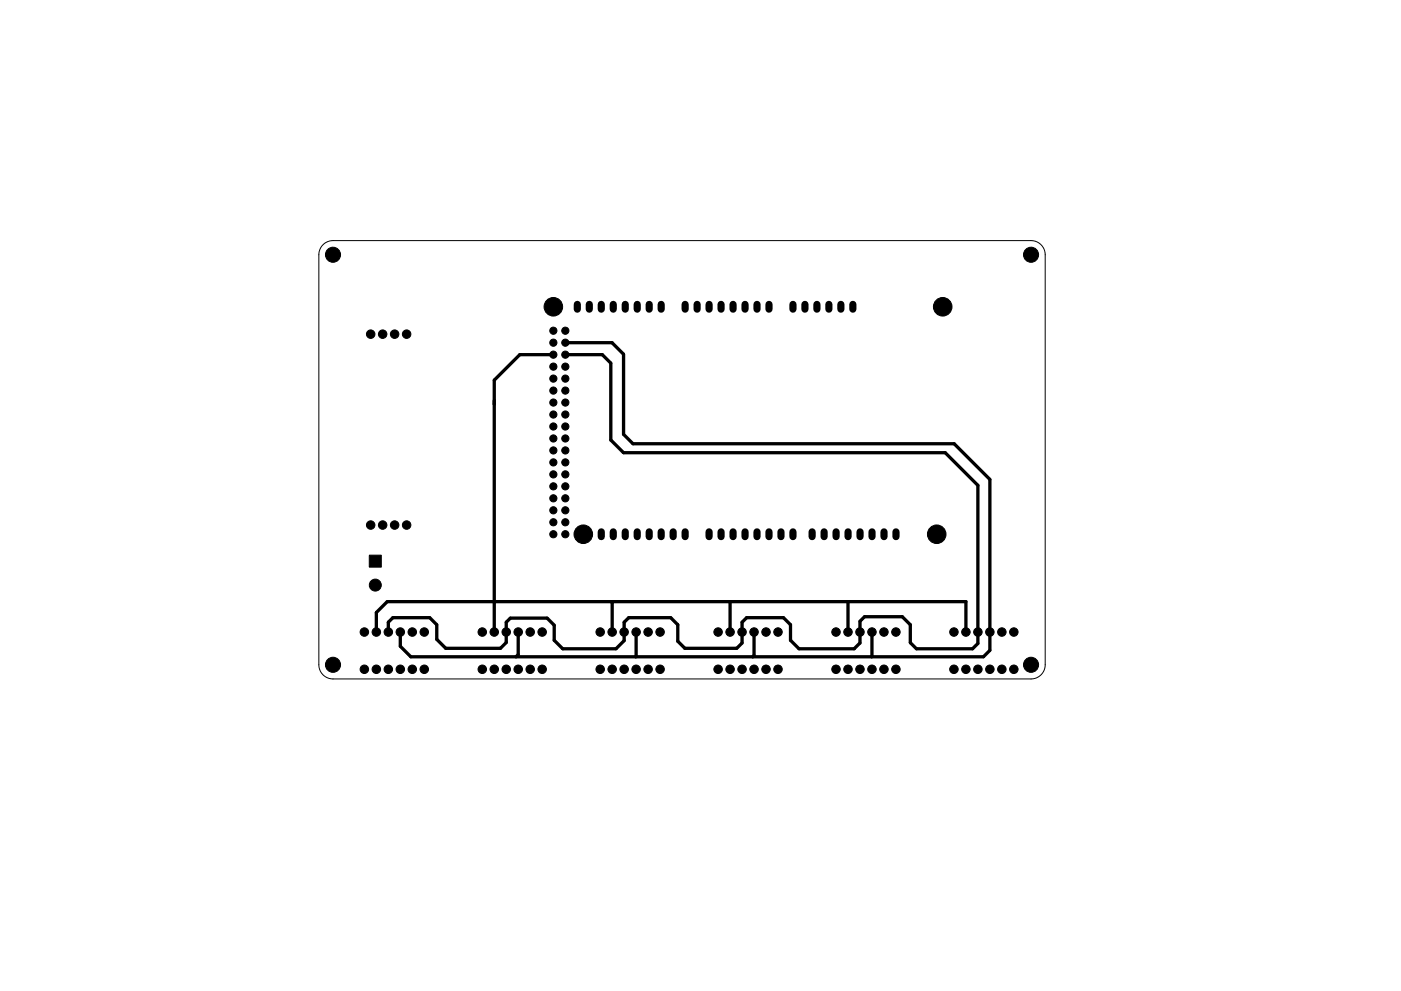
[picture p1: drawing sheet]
<svg xmlns="http://www.w3.org/2000/svg" width="297mm" height="210mm" viewBox="0 0 297 210" stroke-linecap="round" stroke-linejoin="round" font-family="sans-serif">
<path d="M68.5 51.9a3 3 0 0 1 2.1-.9h148a3 3 0 0 1 3 3v87a3 3 0 0 1-3 3h-148a3 3 0 0 1-3-3v-87a3 3 0 0 1 .9-2.1z" fill="none" stroke="#000" stroke-width=".21"/>
<g fill="#000" stroke="#000" stroke-width=".21">
<path d="M78.3 117.8h2.5v2.5h-2.5z"/>
<circle cx="70.6" cy="54" r="1.6"/>
<circle cx="218.6" cy="54" r="1.6"/>
<circle cx="78.6" cy="70.9" r=".9"/>
<circle cx="81.1" cy="70.9" r=".9"/>
<circle cx="83.7" cy="70.9" r=".9"/>
<circle cx="86.2" cy="70.9" r=".9"/>
<circle cx="117.3" cy="65.1" r="1.97"/>
<circle cx="117.3" cy="75.2" r=".76"/>
<circle cx="117.3" cy="77.8" r=".76"/>
<circle cx="117.3" cy="72.7" r=".76"/>
<circle cx="117.3" cy="70.2" r=".76"/>
<circle cx="119.9" cy="70.2" r=".76"/>
<circle cx="119.9" cy="75.2" r=".76"/>
<circle cx="119.9" cy="77.8" r=".76"/>
<circle cx="119.9" cy="72.7" r=".76"/>
<circle cx="199.9" cy="65.1" r="1.97"/>
<circle cx="117.3" cy="95.6" r=".76"/>
<circle cx="117.3" cy="82.9" r=".76"/>
<circle cx="117.3" cy="93" r=".76"/>
<circle cx="117.3" cy="80.3" r=".76"/>
<circle cx="117.3" cy="90.5" r=".76"/>
<circle cx="117.3" cy="98.1" r=".76"/>
<circle cx="117.3" cy="85.4" r=".76"/>
<circle cx="117.3" cy="87.9" r=".76"/>
<circle cx="119.9" cy="90.5" r=".76"/>
<circle cx="119.9" cy="95.6" r=".76"/>
<circle cx="119.9" cy="93" r=".76"/>
<circle cx="119.9" cy="85.4" r=".76"/>
<circle cx="119.9" cy="82.9" r=".76"/>
<circle cx="119.9" cy="98.1" r=".76"/>
<circle cx="119.9" cy="87.9" r=".76"/>
<circle cx="119.9" cy="80.3" r=".76"/>
<circle cx="78.6" cy="111.4" r=".9"/>
<circle cx="81.1" cy="111.4" r=".9"/>
<circle cx="83.7" cy="111.4" r=".9"/>
<circle cx="86.2" cy="111.4" r=".9"/>
<circle cx="117.3" cy="105.7" r=".76"/>
<circle cx="117.3" cy="103.2" r=".76"/>
<circle cx="117.3" cy="100.6" r=".76"/>
<circle cx="117.3" cy="113.3" r=".76"/>
<circle cx="117.3" cy="110.8" r=".76"/>
<circle cx="117.3" cy="108.3" r=".76"/>
<circle cx="119.9" cy="113.3" r=".76"/>
<circle cx="119.9" cy="105.7" r=".76"/>
<circle cx="119.9" cy="100.6" r=".76"/>
<circle cx="119.9" cy="108.3" r=".76"/>
<circle cx="119.9" cy="103.2" r=".76"/>
<circle cx="119.9" cy="110.8" r=".76"/>
<circle cx="123.7" cy="113.3" r="1.97"/>
<circle cx="198.6" cy="113.3" r="1.97"/>
<circle cx="77.3" cy="134.1" r=".9"/>
<circle cx="79.6" cy="124.1" r="1.27"/>
<circle cx="79.8" cy="134.1" r=".9"/>
<circle cx="82.3" cy="134.1" r=".9"/>
<circle cx="84.9" cy="134.1" r=".9"/>
<circle cx="87.4" cy="134.1" r=".9"/>
<circle cx="90" cy="134.1" r=".9"/>
<circle cx="102.3" cy="134.1" r=".9"/>
<circle cx="104.8" cy="134.1" r=".9"/>
<circle cx="107.3" cy="134.1" r=".9"/>
<circle cx="109.9" cy="134.1" r=".9"/>
<circle cx="112.4" cy="134.1" r=".9"/>
<circle cx="115" cy="134.1" r=".9"/>
<circle cx="127.3" cy="134.1" r=".9"/>
<circle cx="129.8" cy="134.1" r=".9"/>
<circle cx="132.3" cy="134.1" r=".9"/>
<circle cx="134.9" cy="134.1" r=".9"/>
<circle cx="137.4" cy="134.1" r=".9"/>
<circle cx="140" cy="134.1" r=".9"/>
<circle cx="152.3" cy="134.1" r=".9"/>
<circle cx="154.8" cy="134.1" r=".9"/>
<circle cx="157.3" cy="134.1" r=".9"/>
<circle cx="159.9" cy="134.1" r=".9"/>
<circle cx="162.4" cy="134.1" r=".9"/>
<circle cx="165" cy="134.1" r=".9"/>
<circle cx="177.3" cy="134.1" r=".9"/>
<circle cx="179.8" cy="134.1" r=".9"/>
<circle cx="182.3" cy="134.1" r=".9"/>
<circle cx="184.9" cy="134.1" r=".9"/>
<circle cx="187.4" cy="134.1" r=".9"/>
<circle cx="190" cy="134.1" r=".9"/>
<circle cx="202.3" cy="134.1" r=".9"/>
<circle cx="204.8" cy="134.1" r=".9"/>
<circle cx="207.3" cy="134.1" r=".9"/>
<circle cx="209.9" cy="134.1" r=".9"/>
<circle cx="212.4" cy="134.1" r=".9"/>
<circle cx="215" cy="134.1" r=".9"/>
<circle cx="70.6" cy="141" r="1.6"/>
<circle cx="77.3" cy="142" r=".9"/>
<circle cx="79.8" cy="142" r=".9"/>
<circle cx="82.3" cy="142" r=".9"/>
<circle cx="84.9" cy="142" r=".9"/>
<circle cx="87.4" cy="142" r=".9"/>
<circle cx="90" cy="142" r=".9"/>
<circle cx="102.3" cy="142" r=".9"/>
<circle cx="104.8" cy="142" r=".9"/>
<circle cx="107.3" cy="142" r=".9"/>
<circle cx="109.9" cy="142" r=".9"/>
<circle cx="112.4" cy="142" r=".9"/>
<circle cx="115" cy="142" r=".9"/>
<circle cx="127.3" cy="142" r=".9"/>
<circle cx="129.8" cy="142" r=".9"/>
<circle cx="132.3" cy="142" r=".9"/>
<circle cx="134.9" cy="142" r=".9"/>
<circle cx="137.4" cy="142" r=".9"/>
<circle cx="140" cy="142" r=".9"/>
<circle cx="152.3" cy="142" r=".9"/>
<circle cx="154.8" cy="142" r=".9"/>
<circle cx="157.3" cy="142" r=".9"/>
<circle cx="159.9" cy="142" r=".9"/>
<circle cx="162.4" cy="142" r=".9"/>
<circle cx="165" cy="142" r=".9"/>
<circle cx="177.3" cy="142" r=".9"/>
<circle cx="179.8" cy="142" r=".9"/>
<circle cx="182.3" cy="142" r=".9"/>
<circle cx="184.9" cy="142" r=".9"/>
<circle cx="187.4" cy="142" r=".9"/>
<circle cx="190" cy="142" r=".9"/>
<circle cx="202.3" cy="142" r=".9"/>
<circle cx="204.8" cy="142" r=".9"/>
<circle cx="207.3" cy="142" r=".9"/>
<circle cx="209.9" cy="142" r=".9"/>
<circle cx="212.4" cy="142" r=".9"/>
<circle cx="215" cy="142" r=".9"/>
<circle cx="218.6" cy="141" r="1.6"/>
</g>
<g fill="none" stroke="#000" stroke-width="1.5">
<path d="M122.4 64.6v1M124.9 64.6v1M127.5 64.6v1M130 64.6v1M132.6 64.6v1M135.1 64.6v1M137.6 64.6v1M140.2 64.6v1M145.3 64.6v1M147.8 64.6v1M150.3 64.6v1M152.9 64.6v1"/>
<path d="M155.4 64.6v1M158 64.6v1M160.5 64.6v1M163 64.6v1M168.1 64.6v1M170.7 64.6v1M173.2 64.6v1M175.7 64.6v1M178.3 64.6v1M180.8 64.6v1M127.5 112.8v1.1M130 112.8v1.1"/>
<path d="M132.6 112.8v1.1M135.1 112.8v1.1M137.6 112.8v1.1M140.2 112.8v1.1M142.7 112.8v1.1M145.3 112.8v1.1M150.3 112.8v1.1M152.9 112.8v1.1M155.4 112.8v1.1M158 112.8v1.1M160.5 112.8v1.1M163 112.8v1.1"/>
<path d="M165.6 112.8v1.1M168.1 112.8v1.1M172.2 112.8v1.1M174.7 112.8v1.1M177.3 112.8v1.1M179.8 112.8v1.1M182.3 112.8v1.1M184.9 112.8v1.1M187.4 112.8v1.1M190 112.8v1.1"/>
</g>
<g fill="none" stroke="#000" stroke-width=".7">
<path d="M117.3 75.2h-7.1l-5.4 5.5v53.4M119.9 75.2h7.8l1.8 1.8v16.3l2.7 2.7h68.2l6.9 7v33.5l-1.1 1.1h-11.9l-1.3-1.3v-3.8l-1.7-1.7h-8l-1 1v4.6l-1.2 1.2h-11.7l-1.8-1.8v-3.3l-1.5-1.5h-7.8l-1 1v4.4l-1.1 1.1h-11l-1.5-1.5v-3.5l-1.5-1.5h-8.9l-1 1v3.9l-1.7 1.7h-11.3l-1.8-1.8v-3.2l-1.5-1.5h-7.8l-.9 .9v4.3l-1.2 1.2h-11.6l-1.9-1.9v-3.1l-1.5-1.5h-7.8l-1 1v2.1M119.9 72.7h9.9l2.4 2.4v17l2 2h68.1l7.6 7.6v36.3l-1.4 1.3h-121.4l-2.2-2.2v-3M79.8 134.1v-4.1l2.3-2.4h122.7v6.5M104.7 127.6l.1 .1M109.9 134.1v4.8l-.5 .4M129.6 127.6l.2 .2v6.3M134.9 134.1l-.1 5.2M154.7 127.6l.1 6.5M159.9 134.1v5l-.3 .2M179.8 127.7v6.4M179.8 127.6v.1"/>
<path d="M184.9 134.1l-.1 5.2"/>
</g>
</svg>
